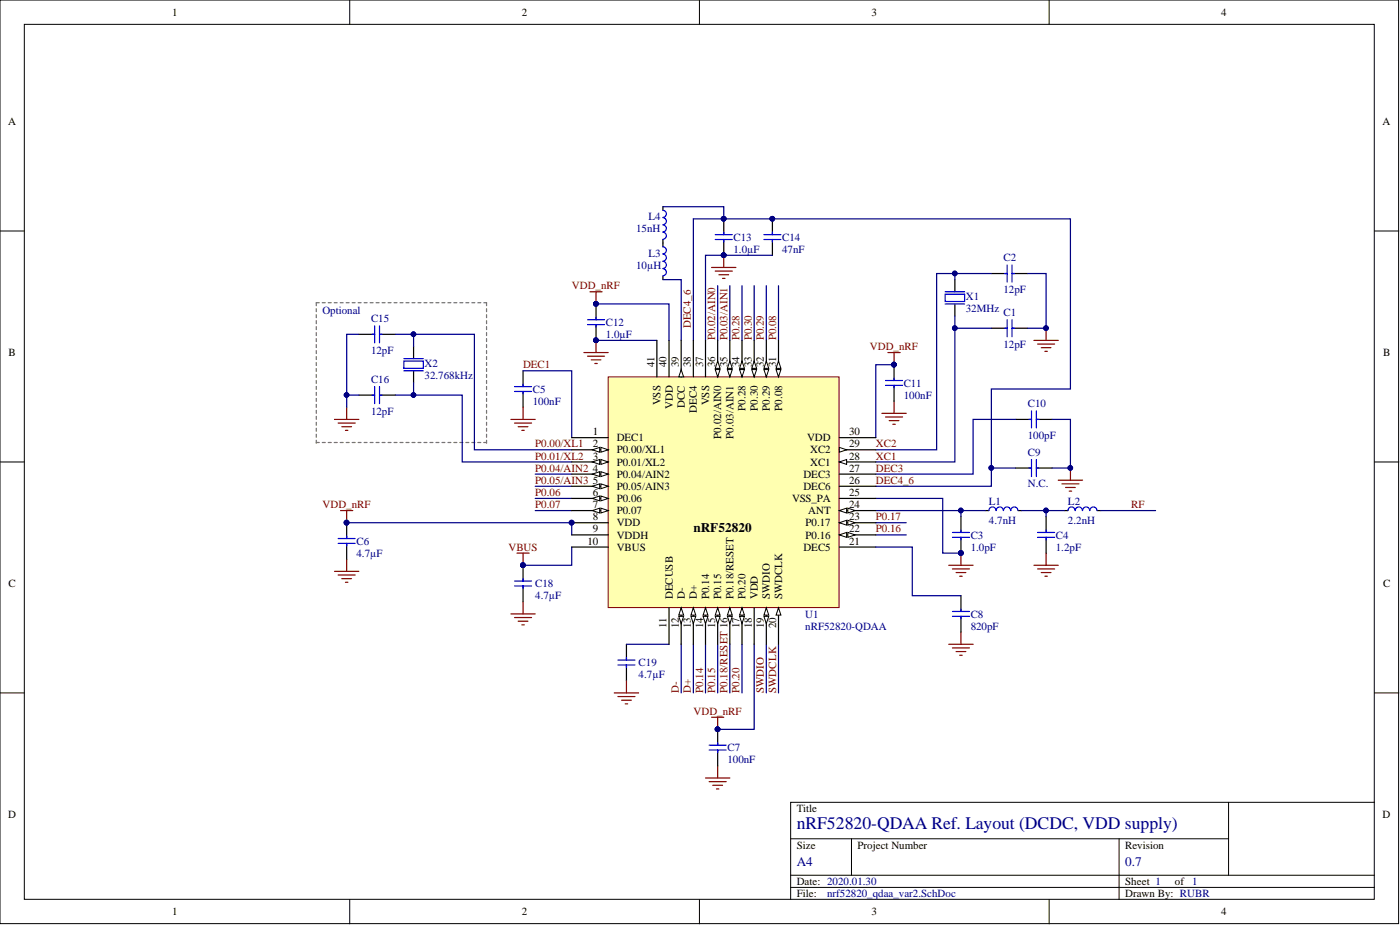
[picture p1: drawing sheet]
<svg xmlns="http://www.w3.org/2000/svg" width="292mm" height="193mm" viewBox="0 0 292 193" stroke-linecap="round" stroke-linejoin="round" font-family="sans-serif">
<defs><g id="words">
<text font-size="3.7" fill="#000080" x="166.2" y="172.9">nRF52820-QDAA Ref. Layout (DCDC, VDD supply)</text>
<text font-size="2.7" x="144.7" y="111">nRF52820</text>
<g font-size="2.7" fill="#000080">
<text x="166.2" y="180.7">A4</text>
<text x="234.8" y="180.7">0.7</text>
</g>
<g font-size="2.3">
<text x="35.9" y="3.3">1</text>
<text x="108.9" y="3.3">2</text>
<text x="181.8" y="3.3">3</text>
<text x="254.8" y="3.3">4</text>
<text x="1.7" y="26.1">A</text>
<text x="288.5" y="26.1">A</text>
<text x="1.8" y="74.3">B</text>
<text x="136.5" y="76.6" transform="rotate(-90 136.5 76.6)">41</text>
<text x="139.1" y="76.6" transform="rotate(-90 139.1 76.6)">40</text>
<text x="141.6" y="76.6" transform="rotate(-90 141.6 76.6)">39</text>
<text x="144.2" y="76.6" transform="rotate(-90 144.2 76.6)">38</text>
<text x="146.7" y="76.6" transform="rotate(-90 146.7 76.6)">37</text>
<text x="149.2" y="76.6" transform="rotate(-90 149.2 76.6)">36</text>
<text x="151.8" y="76.6" transform="rotate(-90 151.8 76.6)">35</text>
<text x="154.3" y="76.6" transform="rotate(-90 154.3 76.6)">34</text>
<text x="156.8" y="76.6" transform="rotate(-90 156.8 76.6)">33</text>
<text x="159.4" y="76.6" transform="rotate(-90 159.4 76.6)">32</text>
<text x="161.9" y="76.6" transform="rotate(-90 161.9 76.6)">31</text>
<text x="288.6" y="74.3">B</text>
<text x="137.8" y="84.6" transform="rotate(-90 137.8 84.6)">VSS</text>
<text x="140.3" y="85.3" transform="rotate(-90 140.3 85.3)">VDD</text>
<text x="142.9" y="85.1" transform="rotate(-90 142.9 85.1)">DCC</text>
<text x="145.4" y="86.1" transform="rotate(-90 145.4 86.1)">DEC4</text>
<text x="148" y="84.6" transform="rotate(-90 148 84.6)">VSS</text>
<text x="155.6" y="85.7" transform="rotate(-90 155.6 85.7)">P0.28</text>
<text x="158.1" y="85.7" transform="rotate(-90 158.1 85.7)">P0.30</text>
<text x="160.7" y="85.7" transform="rotate(-90 160.7 85.7)">P0.29</text>
<text x="163.2" y="85.7" transform="rotate(-90 163.2 85.7)">P0.08</text>
<text x="123.7" y="90.8">1</text>
<text x="123.7" y="93.3">2</text>
<text x="123.7" y="95.9">3</text>
<text x="128.7" y="92.1">DEC1</text>
<text x="128.7" y="94.6">P0.00/XL1</text>
<text x="150.5" y="91.5" transform="rotate(-90 150.5 91.5)">P0.02/AIN0</text>
<text x="153" y="91.5" transform="rotate(-90 153 91.5)">P0.03/AIN1</text>
<text x="168.4" y="92.1">VDD</text>
<text x="169" y="94.6">XC2</text>
<text x="177.1" y="95.9">28</text>
<text x="177.1" y="93.3">29</text>
<text x="177.1" y="90.8">30</text>
<text x="123.7" y="98.4">4</text>
<text x="123.7" y="100.9">5</text>
<text x="128.7" y="97.1">P0.01/XL2</text>
<text x="128.7" y="99.7">P0.04/AIN2</text>
<text x="167.6" y="99.7">DEC3</text>
<text x="169" y="97.1">XC1</text>
<text x="177.1" y="100.9">26</text>
<text x="177.1" y="98.4">27</text>
<text x="123.7" y="106">7</text>
<text x="123.7" y="103.5">6</text>
<text x="128.7" y="102.2">P0.05/AIN3</text>
<text x="128.7" y="107.3">P0.07</text>
<text x="128.7" y="104.7">P0.06</text>
<text x="165.3" y="104.7">VSS_PA</text>
<text x="167.6" y="102.2">DEC6</text>
<text x="168.6" y="107.3">ANT</text>
<text x="177.1" y="103.5">25</text>
<text x="177.1" y="106">24</text>
<text x="122.6" y="113.6">10</text>
<text x="123.7" y="108.5">8</text>
<text x="123.7" y="111.1">9</text>
<text x="128.7" y="109.8">VDD</text>
<text x="128.7" y="112.3">VDDH</text>
<text x="168.1" y="112.3">P0.16</text>
<text x="168.1" y="109.8">P0.17</text>
<text x="177.1" y="111.1">22</text>
<text x="177.1" y="113.6">21</text>
<text x="177.1" y="108.5">23</text>
<text x="128.7" y="114.9">VBUS</text>
<text x="167.6" y="114.9">DEC5</text>
<text x="1.8" y="122.5">C</text>
<text x="140.3" y="125" transform="rotate(-90 140.3 125)">DECUSB</text>
<text x="142.9" y="125" transform="rotate(-90 142.9 125)">D-</text>
<text x="145.4" y="125" transform="rotate(-90 145.4 125)">D+</text>
<text x="148" y="125" transform="rotate(-90 148 125)">P0.14</text>
<text x="150.5" y="125" transform="rotate(-90 150.5 125)">P0.15</text>
<text x="153" y="125" transform="rotate(-90 153 125)">P0.18/RESET</text>
<text x="155.6" y="125" transform="rotate(-90 155.6 125)">P0.20</text>
<text x="158.1" y="125" transform="rotate(-90 158.1 125)">VDD</text>
<text x="160.7" y="125" transform="rotate(-90 160.7 125)">SWDIO</text>
<text x="163.2" y="125" transform="rotate(-90 163.2 125)">SWDCLK</text>
<text x="288.6" y="122.5">C</text>
<text x="139.1" y="131" transform="rotate(-90 139.1 131)">11</text>
<text x="141.6" y="131.1" transform="rotate(-90 141.6 131.1)">12</text>
<text x="144.2" y="131.1" transform="rotate(-90 144.2 131.1)">13</text>
<text x="146.7" y="131.1" transform="rotate(-90 146.7 131.1)">14</text>
<text x="149.2" y="131.1" transform="rotate(-90 149.2 131.1)">15</text>
<text x="154.3" y="131.1" transform="rotate(-90 154.3 131.1)">17</text>
<text x="156.8" y="131.1" transform="rotate(-90 156.8 131.1)">18</text>
<text x="159.4" y="131.1" transform="rotate(-90 159.4 131.1)">19</text>
<text x="161.9" y="131.1" transform="rotate(-90 161.9 131.1)">20</text>
<text x="1.7" y="170.7">D</text>
<text x="166.2" y="169.4">Title</text>
<text x="288.5" y="170.7">D</text>
<text x="166.2" y="177">Size</text>
<text x="178.9" y="177">Project Number</text>
<text x="234.8" y="177">Revision</text>
<text x="166.2" y="184.6">Date: 2020.01.30</text>
<text x="234.8" y="184.6">Sheet 1</text>
<text x="245.1" y="184.6">of 1</text>
<text x="35.9" y="191">1</text>
<text x="108.9" y="191">2</text>
<text x="166.2" y="187.2">File:</text>
<text x="181.8" y="191">3</text>
<text x="234.8" y="187.2">Drawn By: RUBR</text>
<text x="254.8" y="191">4</text>
</g>
<g font-size="2.3" fill="#000080">
<text x="135.3" y="45.9">L4</text>
<text x="132.7" y="48.4">15nH</text>
<text x="135.3" y="53.5">L3</text>
<text x="153" y="50.2">C13</text>
<text x="153" y="52.8">1.0µF</text>
<text x="163.2" y="50.2">C14</text>
<text x="163.2" y="52.8">47nF</text>
<text x="132.7" y="56.1">10µH</text>
<text x="209.4" y="54.5">C2</text>
<text x="67.3" y="65.4">Optional</text>
<text x="201.5" y="62.6">X1</text>
<text x="201.5" y="65.2">32MHz</text>
<text x="209.4" y="65.9">C1</text>
<text x="209.4" y="61.1">12pF</text>
<text x="77.4" y="67.2">C15</text>
<text x="126.4" y="68">C12</text>
<text x="126.4" y="70.5">1.0µF</text>
<text x="77.4" y="73.8">12pF</text>
<text x="88.6" y="76.6">X2</text>
<text x="209.4" y="72.5">12pF</text>
<text x="77.4" y="79.9">C16</text>
<text x="88.6" y="79.1">32.768kHz</text>
<text x="111.2" y="81.9">C5</text>
<text x="188.6" y="80.6">C11</text>
<text x="188.6" y="83.2">100nF</text>
<text x="77.4" y="86.5">12pF</text>
<text x="111.2" y="84.5">100nF</text>
<text x="214.5" y="85">C10</text>
<text x="214.5" y="91.6">100pF</text>
<text x="214.5" y="95.1">C9</text>
<text x="214.5" y="101.7">N.C.</text>
<text x="206.3" y="105.2">L1</text>
<text x="222.8" y="105.2">L2</text>
<text x="74.4" y="113.6">C6</text>
<text x="202.5" y="112.3">C3</text>
<text x="206.3" y="109.3">4.7nH</text>
<text x="220.3" y="112.3">C4</text>
<text x="222.8" y="109.3">2.2nH</text>
<text x="74.4" y="116.2">4.7µF</text>
<text x="202.5" y="114.9">1.0pF</text>
<text x="220.3" y="114.9">1.2pF</text>
<text x="111.7" y="122.5">C18</text>
<text x="111.7" y="125">4.7µF</text>
<text x="168" y="128.8">U1</text>
<text x="168" y="131.4">nRF52820-QDAA</text>
<text x="202.5" y="128.8">C8</text>
<text x="202.5" y="131.4">820pF</text>
<text x="133.2" y="139">C19</text>
<text x="133.2" y="141.5">4.7µF</text>
<text x="151.8" y="156.7">C7</text>
<text x="151.8" y="159.3">100nF</text>
<text x="172.6" y="187.2">nrf52820_qdaa_var2.SchDoc</text>
</g>
<g font-size="2.3" fill="#800000">
<text x="119.3" y="60.4">VDD_nRF</text>
<text x="144.2" y="68.5" transform="rotate(-90 144.2 68.5)">DEC4_6</text>
<text x="149.2" y="71" transform="rotate(-90 149.2 71)">P0.02/AIN0</text>
<text x="151.8" y="71" transform="rotate(-90 151.8 71)">P0.03/AIN1</text>
<text x="154.3" y="71" transform="rotate(-90 154.3 71)">P0.28</text>
<text x="156.8" y="71" transform="rotate(-90 156.8 71)">P0.30</text>
<text x="159.4" y="71" transform="rotate(-90 159.4 71)">P0.29</text>
<text x="161.9" y="71" transform="rotate(-90 161.9 71)">P0.08</text>
<text x="109.1" y="76.8">DEC1</text>
<text x="181.5" y="73">VDD_nRF</text>
<text x="111.7" y="93.3">P0.00/XL1</text>
<text x="111.7" y="95.9">P0.01/XL2</text>
<text x="182.7" y="95.9">XC1</text>
<text x="182.7" y="93.3">XC2</text>
<text x="111.7" y="98.4">P0.04/AIN2</text>
<text x="111.7" y="100.9">P0.05/AIN3</text>
<text x="182.7" y="98.4">DEC3</text>
<text x="182.7" y="100.9">DEC4_6</text>
<text x="67.3" y="106">VDD_nRF</text>
<text x="111.7" y="103.5">P0.06</text>
<text x="111.7" y="106">P0.07</text>
<text x="236" y="106">RF</text>
<text x="182.7" y="111.1">P0.16</text>
<text x="182.7" y="108.5">P0.17</text>
<text x="106.1" y="114.9">VBUS</text>
<text x="141.6" y="144.6" transform="rotate(-90 141.6 144.6)">D-</text>
<text x="144.2" y="144.6" transform="rotate(-90 144.2 144.6)">D+</text>
<text x="144.7" y="149.1">VDD_nRF</text>
<text x="146.7" y="144.6" transform="rotate(-90 146.7 144.6)">P0.14</text>
<text x="149.2" y="144.6" transform="rotate(-90 149.2 144.6)">P0.15</text>
<text x="151.8" y="144.6" transform="rotate(-90 151.8 144.6)">P0.18/RESET 16</text>
<text x="154.3" y="144.6" transform="rotate(-90 154.3 144.6)">P0.20</text>
<text x="159.4" y="144.6" transform="rotate(-90 159.4 144.6)">SWDIO</text>
<text x="161.9" y="144.6" transform="rotate(-90 161.9 144.6)">SWDCLK</text>
</g>
</g></defs>
<g fill="#fff" stroke="#000" stroke-width=".21">
<path d="M0 0h291.8v192.7h-291.8z"/>
<path d="M5.1 5.1h281.6v182.5h-281.6z"/>
</g>
<g fill="none" stroke="#000" stroke-width=".21">
<path d="M73 0v5.1M145.9 0v5.1M218.9 0v5.1M0 48.2h5.1M286.8 48.2h5.1M0 96.4h5.1M286.8 96.4h5.1M0 144.6h5.1M286.8 144.6h5.1M165 175h91.3M177.7 175v7.6M233.5 175v12.7"/>
<path d="M256.3 167.4v15.2M286.8 167.4h-121.8v20.3M73 187.7v5M145.9 187.7v5M165 185.1h121.8M165 182.6h121.8M218.9 187.7v5"/>
</g>
<g fill="none" stroke="#000" stroke-width=".25">
<path d="M138.3 43.1v.8M138.3 50v1.5M138.3 57.6v.7M151 45.7v3.3M151 50v3.3M161.2 45.7v3.3M161.2 50v3.3M199.2 58.3v2.6M206.8 57.1h3.3M211.2 57.1h3.3M74.9 69.7h3.3M79.2 69.7h3.3"/>
<path d="M86.3 72.3v2.5M86.3 77.4v2.5M109.1 77.4v3.2M124.4 63.4v3.3M124.4 67.7v3.3M186.5 76.1v3.3M199.2 63.4v2.5M206.8 68.5h3.3M211.2 68.5h3.3M74.9 82.4h3.3M79.2 82.4h3.3M109.1 81.7v3.3"/>
<path d="M186.5 80.4v3.3M211.9 87.5h3.3M211.9 97.6h3.3M216.2 87.5h3.3M216.2 97.6h3.3M72.3 109.1v3.2M72.3 113.4v3.3M109.1 117.9v3.3M200.5 107.8v3.3M200.5 112.1v3.3M205.6 106.5h.7M212.4 106.5h.8"/>
<path d="M218.3 107.8v3.3M218.3 112.1v3.3M222.1 106.5h.7M228.9 106.5h.8M109.1 122.2v3.3M130.7 134.4v3.3M130.7 138.7v3.3M200.5 124.3v3.3M200.5 128.6v3.3M149.7 152.2v3.3M149.7 156.5v3.3"/>
</g>
<g fill="none" stroke="#00f" stroke-width=".25">
<path d="M138.3 43.9a.74 .74 0 0 1 .7 .7 .74 .74 0 0 1-.7 .7M138.3 45.4a.74 .74 0 0 1 .7 .7 .74 .74 0 0 1-.7 .8M138.3 46.9a.74 .74 0 0 1 .7 .8 .74 .74 0 0 1-.7 .7M138.3 48.4a.74 .74 0 0 1 .7 .8 .74 .74 0 0 1-.7 .7M138.3 51.5a.74 .74 0 0 1 .7 .7 .74 .74 0 0 1-.7 .8M138.3 53a.74 .74 0 0 1 .7 .7 .74 .74 0 0 1-.7 .8M138.3 54.5a.74 .74 0 0 1 .7 .8 .74 .74 0 0 1-.7 .7M138.3 56.1a.74 .74 0 0 1 .7 .7 .74 .74 0 0 1-.7 .7M149.2 49h3.6M149.2 50h3.6M151 48.4v.6M151 50v.5"/>
<path d="M159.4 49h3.5M159.4 50h3.5M161.2 48.4v.6M161.2 50v.5M209.6 57.1h.5M210.1 55.3v3.5M211.2 55.3v3.5M211.2 57.1h.5M77.7 69.7h.5M78.2 68v3.5M79.2 68v3.5M79.2 69.7h.5"/>
<path d="M84.3 75.3h4v1.5h-4zM84.3 74.8h4M84.3 77.4h4M122.6 67.7h3.5M122.6 66.7h3.5M124.4 66.2v.5M124.4 67.7v.5M184.8 79.4h3.5M186.5 78.9v.5M197.2 61.4h4.1v1.5h-4.1zM197.2 63.4h4.1M197.2 60.9h4.1"/>
<path d="M209.6 68.5h.5M210.1 66.7v3.6M211.2 66.7v3.6M211.2 68.5h.5M77.7 82.4h.5M78.2 80.6v3.6M79.2 80.6v3.6M79.2 82.4h.5M107.4 81.7h3.5M107.4 80.6h3.5M109.1 80.1v.5M109.1 81.7v.5"/>
<path d="M184.8 80.4h3.5M186.5 80.4v.5M214.7 87.5h.5M214.7 97.6h.5M215.2 85.7v3.6M215.2 95.9v3.5M216.2 85.7v3.6M216.2 95.9v3.5M216.2 87.5h.5M216.2 97.6h.5M70.6 113.4h3.5M70.6 112.3h3.5"/>
<path d="M72.3 111.8v.5M72.3 113.4v.5M198.7 111.1h3.6M198.7 112.1h3.6M200.5 110.6v.5M200.5 112.1v.5M207.8 106.5a.74 .74 0 0 0-.7-.7 .74 .74 0 0 0-.8 .7M209.3 106.5a.74 .74 0 0 0-.7-.7 .74 .74 0 0 0-.7 .7M210.9 106.5a.74 .74 0 0 0-.8-.7 .74 .74 0 0 0-.7 .7M212.4 106.5a.74 .74 0 0 0-.8-.7 .74 .74 0 0 0-.7 .7M216.5 111.1h3.5M216.5 112.1h3.5"/>
<path d="M218.3 110.6v.5M218.3 112.1v.5M224.3 106.5a.74 .74 0 0 0-.7-.7 .74 .74 0 0 0-.8 .7M225.8 106.5a.74 .74 0 0 0-.7-.7 .74 .74 0 0 0-.7 .7M227.3 106.5a.74 .74 0 0 0-.7-.7 .74 .74 0 0 0-.7 .7M228.9 106.5a.74 .74 0 0 0-.8-.7 .74 .74 0 0 0-.7 .7M107.4 122.2h3.5M107.4 121.2h3.5M109.1 120.7v.5M109.1 122.2v.5M128.9 138.7h3.6M128.9 137.7h3.6"/>
<path d="M130.7 137.2v.5M130.7 138.7v.5M198.7 128.6h3.6M198.7 127.6h3.6M200.5 127.1v.5M200.5 128.6v.5M148 156.5h3.5M148 155.5h3.5M149.7 155v.5M149.7 156.5v.5"/>
</g>
<g fill="none" stroke="#800000" stroke-width=".25">
<path d="M148.5 55.8h5M149.2 56.6h3.6M150 57.3h2M150.8 58.1h.5M151 53.3v2.5M121.8 73.5h5.1M122.6 74.3h3.5M123.1 60.9h2.5M123.3 75.1h2.1M124.1 75.8h.5M124.4 60.9v2.5M124.4 71v2.5"/>
<path d="M185.3 73.5h2.5M186.5 73.5v2.6M215.7 71h5.1M216.5 71.8h3.5M217.2 72.5h2.1M218 73.3h.5M218.3 68.5v2.5M69.8 87.5h5.1M70.6 88.3h3.5M71.3 89h2M72.1 89.8h.5M72.3 85v2.5"/>
<path d="M106.6 87.5h5.1M107.4 88.3h3.5M108.1 89h2M108.9 89.8h.5M109.1 85v2.5M184 86.2h5.1M184.8 87h3.5M185.5 87.7h2.1M186.3 88.5h.5M186.5 83.7v2.5M223.3 97.6v2.6M69.8 119.2h5.1"/>
<path d="M70.6 120h3.5M71.1 106.5h2.5M72.3 106.5v2.6M72.3 116.7v2.5M107.9 115.4h2.5M109.1 115.4v2.5M198 117.9h5M198.7 118.7h3.6M199.5 119.4h2M200.5 115.4v2.5M215.7 117.9h5.1M216.5 118.7h3.5"/>
<path d="M217.2 119.4h2.1M218.3 115.4v2.5M220.8 100.2h5.1M221.6 100.9h3.5M222.3 101.7h2.1M223.1 102.5h.5M71.3 120.7h2M72.1 121.5h.5M106.6 128.1h5.1M107.4 128.8h3.5M108.1 129.6h2M108.9 130.4h.5"/>
<path d="M109.1 125.5v2.6M198 134.4h5M198.7 135.2h3.6M199.5 135.9h2M200.2 136.7h.5M200.2 120.2h.5M200.5 131.9v2.5M218 120.2h.5M128.2 144.6h5M128.9 145.3h3.6M129.7 146.1h2M130.4 146.8h.6"/>
<path d="M130.7 142v2.6M148.5 149.6h2.5M149.7 149.6v2.6M149.7 159.8v2.5M147.2 162.3h5.1M148 163.1h3.5M148.7 163.8h2.1M149.5 164.6h.5"/>
</g>
<path d="M66 63.2v29.4M66 63.2h35.5M101.5 63.2v29.4M66 92.3h35.5" fill="none" stroke="#707070" stroke-width=".25" stroke-dasharray=".6 .6"/>
<g fill="#000080" stroke="#000080" stroke-width=".21">
<circle cx="124.3" cy="71" r=".48"/>
<circle cx="124.3" cy="63.4" r=".48"/>
<circle cx="151" cy="53.2" r=".48"/>
<circle cx="151" cy="45.6" r=".48"/>
<circle cx="223.3" cy="97.6" r=".48"/>
<circle cx="109.1" cy="117.9" r=".48"/>
<circle cx="218.2" cy="68.5" r=".48"/>
<circle cx="149.7" cy="152.1" r=".48"/>
<circle cx="186.5" cy="76.1" r=".48"/>
<circle cx="200.5" cy="115.4" r=".48"/>
<circle cx="161.1" cy="45.6" r=".48"/>
<circle cx="72.3" cy="109" r=".48"/>
<circle cx="86.3" cy="69.7" r=".48"/>
<circle cx="86.3" cy="82.4" r=".48"/>
<circle cx="72.3" cy="82.4" r=".48"/>
<circle cx="199.2" cy="57" r=".48"/>
<circle cx="199.2" cy="68.5" r=".48"/>
<circle cx="200.5" cy="106.5" r=".48"/>
<circle cx="218.2" cy="106.5" r=".48"/>
<circle cx="119.3" cy="109" r=".48"/>
<circle cx="206.8" cy="97.6" r=".48"/>
</g>
<g fill="none" stroke="#000080" stroke-width=".25">
<path d="M138.3 58.3h3.8v12.7M138.3 43.1h12.7v2.6h-6.3v25.3M149.7 59.6v11.4M151 45.7h72.3v35.5h-16.5v16.4M152.3 59.6v11.4M154.8 59.6v11.4M157.4 59.6v11.4M159.9 59.6v11.4M161.2 53.3h-14v17.7M162.4 59.6v11.4M199.2 57.1v1.2M206.8 57.1h-11.4v36.7h-12.7"/>
<path d="M214.5 57.1h3.8v11.4h-3.8M74.9 69.7h-2.6v15.3M82.5 69.7h16.5v24.1h20.3M86.3 69.7v2.6M86.3 79.9v2.5M109.1 77.4h10.2v13.9M124.4 63.4h15.2v7.6M124.4 71h12.6M186.5 76.1h-3.8v15.2M199.2 65.9v2.6M206.8 68.5h-7.6v27.9h-16.5M72.3 82.4h2.6"/>
<path d="M82.5 82.4h13.9v14h22.9M111.7 98.9h7.6M211.9 97.6h-5.1v3.8h-24.1M211.9 87.5h-8.9v11.4h-20.3M219.5 87.5h3.8v10.1h-3.8M72.3 109.1h47v2.5M111.7 101.4h7.6M111.7 104h7.6M111.7 106.5h7.6M119.3 114.1v3.8h-10.2M182.7 104h14v11.4h3.8M182.7 106.5h22.9"/>
<path d="M182.7 111.6h6.4M182.7 109.1h6.4M200.5 106.5v1.3M213.2 106.5h8.9M218.3 106.5v1.3M229.7 106.5h11.4M130.7 134.4h8.9M142.1 134.4v10.2M144.7 134.4v10.2M147.2 134.4v10.2M149.7 134.4v10.2M152.3 134.4v10.2"/>
<path d="M154.8 134.4v10.2M157.4 134.4v17.8h-7.7M159.9 134.4v10.2M162.4 134.4v10.2"/>
</g>
<path d="M126.9 78.6h48.2v48.2h-48.2z" fill="#ffffb0" stroke="#800000" stroke-width=".21"/>
<path d="M119.3 91.3h7.6M175.1 104h7.6M175.1 106.5h7.6" fill="none" stroke="#000" stroke-width=".25"/>
<path d="M175.1 106.5l1.5-.5v1z" fill="#fff"/>
<path d="M175.1 106.5l1.5-.5v1z" fill="none" stroke="#000" stroke-width=".21"/>
<path d="M176.9 106l1.5 .5-1.5 .5z" fill="#fff"/>
<path d="M176.9 106l1.5 .5-1.5 .5z" fill="none" stroke="#000" stroke-width=".21"/>
<path d="M175.1 98.9h7.6M175.1 96.4h7.6M175.1 101.4h7.6" fill="none" stroke="#000" stroke-width=".25"/>
<path d="M175.1 96.4l1.5-.5v1z" fill="#fff"/>
<path d="M175.1 96.4l1.5-.5v1z" fill="none" stroke="#000" stroke-width=".21"/>
<path d="M175.1 93.8h7.6" fill="none" stroke="#000" stroke-width=".25"/>
<path d="M175.1 93.3l1.5 .5-1.5 .5z" fill="#fff"/>
<path d="M175.1 93.3l1.5 .5-1.5 .5z" fill="none" stroke="#000" stroke-width=".21"/>
<path d="M119.3 93.8h7.6M175.1 91.3h7.6" fill="none" stroke="#000" stroke-width=".25"/>
<path d="M125.4 93.3l1.5 .5-1.5 .5z" fill="#fff"/>
<path d="M125.4 93.3l1.5 .5-1.5 .5z" fill="none" stroke="#000" stroke-width=".21"/>
<path d="M123.6 93.8l1.5-.5v1z" fill="#fff"/>
<path d="M123.6 93.8l1.5-.5v1z" fill="none" stroke="#000" stroke-width=".21"/>
<path d="M119.3 96.4h7.6" fill="none" stroke="#000" stroke-width=".25"/>
<path d="M125.4 95.9l1.5 .5-1.5 .5z" fill="#fff"/>
<path d="M125.4 95.9l1.5 .5-1.5 .5z" fill="none" stroke="#000" stroke-width=".21"/>
<path d="M123.6 96.4l1.5-.5v1z" fill="#fff"/>
<path d="M123.6 96.4l1.5-.5v1z" fill="none" stroke="#000" stroke-width=".21"/>
<path d="M119.3 98.9h7.6" fill="none" stroke="#000" stroke-width=".25"/>
<path d="M125.4 98.4l1.5 .5-1.5 .5z" fill="#fff"/>
<path d="M125.4 98.4l1.5 .5-1.5 .5z" fill="none" stroke="#000" stroke-width=".21"/>
<path d="M123.6 98.9l1.5-.5v1z" fill="#fff"/>
<path d="M123.6 98.9l1.5-.5v1z" fill="none" stroke="#000" stroke-width=".21"/>
<path d="M119.3 101.4h7.6" fill="none" stroke="#000" stroke-width=".25"/>
<path d="M125.4 100.9l1.5 .5-1.5 .6z" fill="#fff"/>
<path d="M125.4 100.9l1.5 .5-1.5 .6z" fill="none" stroke="#000" stroke-width=".21"/>
<path d="M123.6 101.4l1.5-.5v1.1z" fill="#fff"/>
<path d="M123.6 101.4l1.5-.5v1.1z" fill="none" stroke="#000" stroke-width=".21"/>
<path d="M119.3 106.5h7.6" fill="none" stroke="#000" stroke-width=".25"/>
<path d="M125.4 106l1.5 .5-1.5 .5z" fill="#fff"/>
<path d="M125.4 106l1.5 .5-1.5 .5z" fill="none" stroke="#000" stroke-width=".21"/>
<path d="M123.6 106.5l1.5-.5v1z" fill="#fff"/>
<path d="M123.6 106.5l1.5-.5v1z" fill="none" stroke="#000" stroke-width=".21"/>
<path d="M157.4 71v7.6" fill="none" stroke="#000" stroke-width=".25"/>
<path d="M156.8 77.1h1.1l-.5 1.5z" fill="#fff"/>
<path d="M156.8 77.1h1.1l-.5 1.5z" fill="none" stroke="#000" stroke-width=".21"/>
<path d="M157.4 75.3l.5 1.5h-1.1z" fill="#fff"/>
<path d="M157.4 75.3l.5 1.5h-1.1z" fill="none" stroke="#000" stroke-width=".21"/>
<path d="M154.8 71v7.6" fill="none" stroke="#000" stroke-width=".25"/>
<path d="M154.3 77.1h1l-.5 1.5z" fill="#fff"/>
<path d="M154.3 77.1h1l-.5 1.5z" fill="none" stroke="#000" stroke-width=".21"/>
<path d="M154.8 75.3l.5 1.5h-1z" fill="#fff"/>
<path d="M154.8 75.3l.5 1.5h-1z" fill="none" stroke="#000" stroke-width=".21"/>
<path d="M152.3 71v7.6" fill="none" stroke="#000" stroke-width=".25"/>
<path d="M151.8 77.1h1l-.5 1.5z" fill="#fff"/>
<path d="M151.8 77.1h1l-.5 1.5z" fill="none" stroke="#000" stroke-width=".21"/>
<path d="M152.3 75.3l.5 1.5h-1z" fill="#fff"/>
<path d="M152.3 75.3l.5 1.5h-1z" fill="none" stroke="#000" stroke-width=".21"/>
<path d="M149.7 71v7.6" fill="none" stroke="#000" stroke-width=".25"/>
<path d="M149.2 77.1h1l-.5 1.5z" fill="#fff"/>
<path d="M149.2 77.1h1l-.5 1.5z" fill="none" stroke="#000" stroke-width=".21"/>
<path d="M149.7 75.3l.5 1.5h-1z" fill="#fff"/>
<path d="M149.7 75.3l.5 1.5h-1z" fill="none" stroke="#000" stroke-width=".21"/>
<path d="M139.6 71v7.6M142.1 71v7.6M144.7 71v7.6M147.2 71v7.6" fill="none" stroke="#000" stroke-width=".25"/>
<path d="M142.1 77.1l.5 1.5h-1z" fill="#fff"/>
<path d="M142.1 77.1l.5 1.5h-1z" fill="none" stroke="#000" stroke-width=".21"/>
<path d="M162.4 126.8v7.6" fill="none" stroke="#000" stroke-width=".25"/>
<path d="M162.4 126.8l.5 1.5h-1z" fill="#fff"/>
<path d="M162.4 126.8l.5 1.5h-1z" fill="none" stroke="#000" stroke-width=".21"/>
<path d="M159.9 126.8v7.6" fill="none" stroke="#000" stroke-width=".25"/>
<path d="M159.9 126.8l.5 1.5h-1z" fill="#fff"/>
<path d="M159.9 126.8l.5 1.5h-1z" fill="none" stroke="#000" stroke-width=".21"/>
<path d="M159.4 128.6h1l-.5 1.5z" fill="#fff"/>
<path d="M159.4 128.6h1l-.5 1.5z" fill="none" stroke="#000" stroke-width=".21"/>
<path d="M147.2 126.8v7.6" fill="none" stroke="#000" stroke-width=".25"/>
<path d="M147.2 126.8l.5 1.5h-1z" fill="#fff"/>
<path d="M147.2 126.8l.5 1.5h-1z" fill="none" stroke="#000" stroke-width=".21"/>
<path d="M146.7 128.6h1l-.5 1.5z" fill="#fff"/>
<path d="M146.7 128.6h1l-.5 1.5z" fill="none" stroke="#000" stroke-width=".21"/>
<path d="M149.7 126.8v7.6" fill="none" stroke="#000" stroke-width=".25"/>
<path d="M149.7 126.8l.5 1.5h-1z" fill="#fff"/>
<path d="M149.7 126.8l.5 1.5h-1z" fill="none" stroke="#000" stroke-width=".21"/>
<path d="M149.2 128.6h1l-.5 1.5z" fill="#fff"/>
<path d="M149.2 128.6h1l-.5 1.5z" fill="none" stroke="#000" stroke-width=".21"/>
<path d="M119.3 109.1h7.6M142.1 126.8v7.6" fill="none" stroke="#000" stroke-width=".25"/>
<circle cx="119.3" cy="109" r=".48" fill="#000080" stroke="#000080" stroke-width=".21"/>
<path d="M142.1 126.8l.5 1.5h-1z" fill="#fff"/>
<path d="M142.1 126.8l.5 1.5h-1z" fill="none" stroke="#000" stroke-width=".21"/>
<path d="M141.6 128.6h1l-.5 1.5z" fill="#fff"/>
<path d="M141.6 128.6h1l-.5 1.5z" fill="none" stroke="#000" stroke-width=".21"/>
<path d="M119.3 111.6h7.6M119.3 114.1h7.6M139.6 126.8v7.6M144.7 126.8v7.6" fill="none" stroke="#000" stroke-width=".25"/>
<path d="M144.7 126.8l.5 1.5h-1z" fill="#fff"/>
<path d="M144.7 126.8l.5 1.5h-1z" fill="none" stroke="#000" stroke-width=".21"/>
<path d="M144.2 128.6h1l-.5 1.5z" fill="#fff"/>
<path d="M144.2 128.6h1l-.5 1.5z" fill="none" stroke="#000" stroke-width=".21"/>
<path d="M175.1 111.6h7.6M157.4 126.8v7.6" fill="none" stroke="#000" stroke-width=".25"/>
<path d="M175.1 111.6l1.5-.5v1z" fill="#fff"/>
<path d="M175.1 111.6l1.5-.5v1z" fill="none" stroke="#000" stroke-width=".21"/>
<path d="M176.9 111.1l1.5 .5-1.5 .5z" fill="#fff"/>
<path d="M176.9 111.1l1.5 .5-1.5 .5z" fill="none" stroke="#000" stroke-width=".21"/>
<path d="M119.3 104h7.6" fill="none" stroke="#000" stroke-width=".25"/>
<path d="M125.4 103.5l1.5 .5-1.5 .5z" fill="#fff"/>
<path d="M125.4 103.5l1.5 .5-1.5 .5z" fill="none" stroke="#000" stroke-width=".21"/>
<path d="M123.6 104l1.5-.5v1z" fill="#fff"/>
<path d="M123.6 104l1.5-.5v1z" fill="none" stroke="#000" stroke-width=".21"/>
<path d="M152.3 126.8v7.6" fill="none" stroke="#000" stroke-width=".25"/>
<path d="M152.3 126.8l.5 1.5h-1z" fill="#fff"/>
<path d="M152.3 126.8l.5 1.5h-1z" fill="none" stroke="#000" stroke-width=".21"/>
<path d="M151.8 128.6h1l-.5 1.5z" fill="#fff"/>
<path d="M151.8 128.6h1l-.5 1.5z" fill="none" stroke="#000" stroke-width=".21"/>
<path d="M175.1 114.1h7.6M175.1 109.1h7.6" fill="none" stroke="#000" stroke-width=".25"/>
<path d="M175.1 109.1l1.5-.6v1.1z" fill="#fff"/>
<path d="M175.1 109.1l1.5-.6v1.1z" fill="none" stroke="#000" stroke-width=".21"/>
<path d="M176.9 108.5l1.5 .6-1.5 .5z" fill="#fff"/>
<path d="M176.9 108.5l1.5 .6-1.5 .5z" fill="none" stroke="#000" stroke-width=".21"/>
<path d="M162.4 71v7.6" fill="none" stroke="#000" stroke-width=".25"/>
<path d="M161.9 77.1h1l-.5 1.5z" fill="#fff"/>
<path d="M161.9 77.1h1l-.5 1.5z" fill="none" stroke="#000" stroke-width=".21"/>
<path d="M162.4 75.3l.5 1.5h-1z" fill="#fff"/>
<path d="M162.4 75.3l.5 1.5h-1z" fill="none" stroke="#000" stroke-width=".21"/>
<path d="M159.9 71v7.6" fill="none" stroke="#000" stroke-width=".25"/>
<path d="M159.4 77.1h1l-.5 1.5z" fill="#fff"/>
<path d="M159.4 77.1h1l-.5 1.5z" fill="none" stroke="#000" stroke-width=".21"/>
<path d="M159.9 75.3l.5 1.5h-1z" fill="#fff"/>
<path d="M159.9 75.3l.5 1.5h-1z" fill="none" stroke="#000" stroke-width=".21"/>
<path d="M154.8 126.8v7.6" fill="none" stroke="#000" stroke-width=".25"/>
<path d="M154.8 126.8l.5 1.5h-1z" fill="#fff"/>
<path d="M154.8 126.8l.5 1.5h-1z" fill="none" stroke="#000" stroke-width=".21"/>
<path d="M154.3 128.6h1l-.5 1.5z" fill="#fff"/>
<path d="M154.3 128.6h1l-.5 1.5z" fill="none" stroke="#000" stroke-width=".21"/>
<path d="M137 71v7.6" fill="none" stroke="#000" stroke-width=".25"/>
<circle cx="119.3" cy="109" r=".48" fill="#000080" stroke="#000080" stroke-width=".21"/>
<path d="M182.7 114.1h7.6v10.2h10.2" fill="none" stroke="#000080" stroke-width=".25"/>
<use href="#words"/>
</svg>
